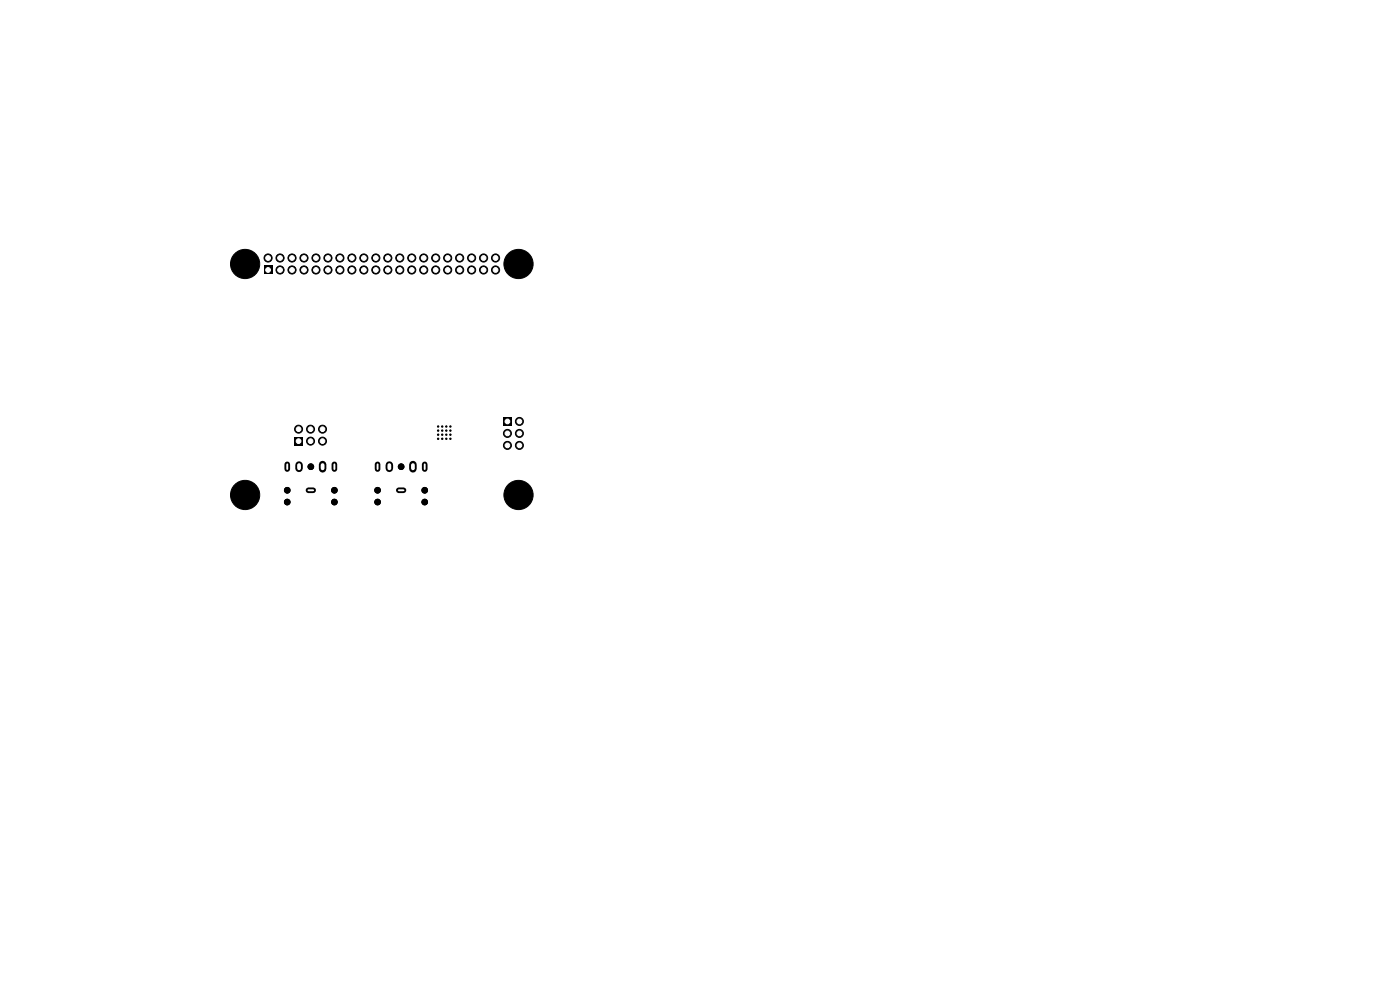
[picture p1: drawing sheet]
<svg xmlns="http://www.w3.org/2000/svg" width="297mm" height="210mm" viewBox="0 0 297 210" stroke-linecap="round" stroke-linejoin="round" font-family="sans-serif">
<g fill="#000" stroke="#000" stroke-width=".21">
<circle cx="52" cy="56" r="3.1"/>
<circle cx="52" cy="56" r="1.37"/>
<circle cx="56.9" cy="54.7" r=".86"/>
<circle cx="59.4" cy="54.7" r=".86"/>
<circle cx="59.4" cy="57.3" r=".86"/>
<circle cx="62" cy="57.3" r=".86"/>
<circle cx="62" cy="54.7" r=".86"/>
<circle cx="64.5" cy="54.7" r=".86"/>
<circle cx="64.5" cy="57.3" r=".86"/>
<circle cx="67" cy="57.3" r=".86"/>
<circle cx="67" cy="54.7" r=".86"/>
<circle cx="69.6" cy="57.3" r=".86"/>
<circle cx="69.6" cy="54.7" r=".86"/>
<circle cx="72.1" cy="57.3" r=".86"/>
<circle cx="72.1" cy="54.7" r=".86"/>
<circle cx="74.7" cy="57.3" r=".86"/>
<circle cx="74.7" cy="54.7" r=".86"/>
<circle cx="77.2" cy="57.3" r=".86"/>
<circle cx="77.2" cy="54.7" r=".86"/>
<circle cx="79.7" cy="57.3" r=".86"/>
<circle cx="79.7" cy="54.7" r=".86"/>
<circle cx="82.3" cy="54.7" r=".86"/>
<circle cx="82.3" cy="57.3" r=".86"/>
<circle cx="84.8" cy="57.3" r=".86"/>
<circle cx="84.8" cy="54.7" r=".86"/>
<circle cx="87.4" cy="57.3" r=".86"/>
<circle cx="87.4" cy="54.7" r=".86"/>
<circle cx="89.9" cy="57.3" r=".86"/>
<circle cx="89.9" cy="54.7" r=".86"/>
<circle cx="92.4" cy="57.3" r=".86"/>
<circle cx="92.4" cy="54.7" r=".86"/>
<circle cx="95" cy="54.7" r=".86"/>
<circle cx="95" cy="57.3" r=".86"/>
<circle cx="97.5" cy="57.3" r=".86"/>
<circle cx="97.5" cy="54.7" r=".86"/>
<circle cx="100.1" cy="57.3" r=".86"/>
<circle cx="100.1" cy="54.7" r=".86"/>
<circle cx="102.6" cy="54.7" r=".86"/>
<circle cx="102.6" cy="57.3" r=".86"/>
<circle cx="105.1" cy="54.7" r=".86"/>
<circle cx="105.1" cy="57.3" r=".86"/>
<circle cx="110" cy="56" r="3.1"/>
<circle cx="110" cy="56" r="1.38"/>
<circle cx="63.3" cy="91" r=".85"/>
<circle cx="65.9" cy="91" r=".85"/>
<circle cx="65.9" cy="93.6" r=".85"/>
<circle cx="65.9" cy="99" r=".6"/>
<circle cx="68.4" cy="93.6" r=".85"/>
<circle cx="68.4" cy="91" r=".85"/>
<circle cx="85.1" cy="99" r=".6"/>
<circle cx="92.9" cy="90.5" r=".15"/>
<circle cx="92.9" cy="92.2" r=".15"/>
<circle cx="92.9" cy="91.3" r=".15"/>
<circle cx="92.9" cy="93.1" r=".15"/>
<circle cx="93.8" cy="90.5" r=".15"/>
<circle cx="93.8" cy="91.3" r=".15"/>
<circle cx="93.8" cy="92.2" r=".15"/>
<circle cx="93.8" cy="93.1" r=".15"/>
<circle cx="94.7" cy="90.5" r=".15"/>
<circle cx="94.7" cy="92.2" r=".15"/>
<circle cx="94.7" cy="91.3" r=".15"/>
<circle cx="94.7" cy="93.1" r=".15"/>
<circle cx="95.6" cy="90.5" r=".15"/>
<circle cx="95.6" cy="91.3" r=".15"/>
<circle cx="95.6" cy="92.2" r=".15"/>
<circle cx="95.6" cy="93.1" r=".15"/>
<circle cx="107.6" cy="94.5" r=".85"/>
<circle cx="107.6" cy="91.9" r=".85"/>
<circle cx="110.2" cy="89.4" r=".85"/>
<circle cx="110.2" cy="94.5" r=".85"/>
<circle cx="110.2" cy="91.9" r=".85"/>
<circle cx="52" cy="105" r="3.1"/>
<circle cx="52" cy="105" r="1.37"/>
<circle cx="60.9" cy="104" r=".6"/>
<circle cx="60.9" cy="106.5" r=".6"/>
<circle cx="70.9" cy="104" r=".6"/>
<circle cx="70.9" cy="106.5" r=".6"/>
<circle cx="80.1" cy="104" r=".6"/>
<circle cx="80.1" cy="106.5" r=".6"/>
<circle cx="90.1" cy="104" r=".6"/>
<circle cx="90.1" cy="106.5" r=".6"/>
<circle cx="110" cy="105" r="3.1"/>
<circle cx="110" cy="105" r="1.38"/>
</g>
<path d="M56 56.4h1.7v1.7h-1.7zM62.5 92.7h1.7v1.7h-1.7zM106.8 88.6h1.7v1.7h-1.7z" fill="#000"/>
<path d="M60.9 98.5v1M70.9 98.5v1M80.1 98.5v1M90.1 98.5v1M65.4 104h1M84.6 104h1" fill="none" stroke="#000" stroke-width="1.2"/>
<path d="M63.4 98.7v.7M68.4 98.6v.9M82.6 98.7v.7M87.6 98.6v.9" fill="none" stroke="#000" stroke-width="1.6"/>
<g fill="#fff" stroke="#fff" stroke-width=".21">
<circle cx="56.9" cy="57.3" r=".51"/>
<circle cx="56.9" cy="54.7" r=".51"/>
<circle cx="59.4" cy="57.3" r=".51"/>
<circle cx="59.4" cy="54.7" r=".51"/>
<circle cx="62" cy="57.3" r=".51"/>
<circle cx="62" cy="54.7" r=".51"/>
<circle cx="64.5" cy="57.3" r=".51"/>
<circle cx="64.5" cy="54.7" r=".51"/>
<circle cx="67" cy="57.3" r=".51"/>
<circle cx="67" cy="54.7" r=".51"/>
<circle cx="69.6" cy="57.3" r=".51"/>
<circle cx="69.6" cy="54.7" r=".51"/>
<circle cx="72.1" cy="57.3" r=".51"/>
<circle cx="72.1" cy="54.7" r=".51"/>
<circle cx="74.7" cy="57.3" r=".51"/>
<circle cx="74.7" cy="54.7" r=".51"/>
<circle cx="77.2" cy="57.3" r=".51"/>
<circle cx="77.2" cy="54.7" r=".51"/>
<circle cx="79.7" cy="57.3" r=".51"/>
<circle cx="79.7" cy="54.7" r=".51"/>
<circle cx="82.3" cy="57.3" r=".51"/>
<circle cx="82.3" cy="54.7" r=".51"/>
<circle cx="84.8" cy="57.3" r=".51"/>
<circle cx="84.8" cy="54.7" r=".51"/>
<circle cx="87.4" cy="57.3" r=".51"/>
<circle cx="87.4" cy="54.7" r=".51"/>
<circle cx="89.9" cy="57.3" r=".51"/>
<circle cx="89.9" cy="54.7" r=".51"/>
<circle cx="92.4" cy="57.3" r=".51"/>
<circle cx="92.4" cy="54.7" r=".51"/>
<circle cx="95" cy="57.3" r=".51"/>
<circle cx="95" cy="54.7" r=".51"/>
<circle cx="97.5" cy="57.3" r=".51"/>
<circle cx="97.5" cy="54.7" r=".51"/>
<circle cx="100.1" cy="57.3" r=".51"/>
<circle cx="100.1" cy="54.7" r=".51"/>
<circle cx="102.6" cy="57.3" r=".51"/>
<circle cx="102.6" cy="54.7" r=".51"/>
<circle cx="105.1" cy="57.3" r=".51"/>
<circle cx="105.1" cy="54.7" r=".51"/>
<circle cx="63.3" cy="93.6" r=".5"/>
<circle cx="63.3" cy="91" r=".5"/>
<circle cx="65.9" cy="93.6" r=".5"/>
<circle cx="65.9" cy="91" r=".5"/>
<circle cx="68.4" cy="93.6" r=".5"/>
<circle cx="68.4" cy="91" r=".5"/>
<circle cx="107.6" cy="89.4" r=".5"/>
<circle cx="110.2" cy="89.4" r=".5"/>
<circle cx="107.6" cy="91.9" r=".5"/>
<circle cx="110.2" cy="91.9" r=".5"/>
<circle cx="107.6" cy="94.5" r=".5"/>
<circle cx="110.2" cy="94.5" r=".5"/>
</g>
<path d="M60.9 98.5v1M70.9 98.5v1M80.1 98.5v1M90.1 98.5v1M65.4 104h1M84.6 104h1" fill="none" stroke="#fff" stroke-width=".4"/>
<path d="M63.4 98.7v.7M68.4 98.7v.7M82.6 98.7v.7M87.6 98.7v.7" fill="none" stroke="#fff" stroke-width=".8"/>
</svg>
